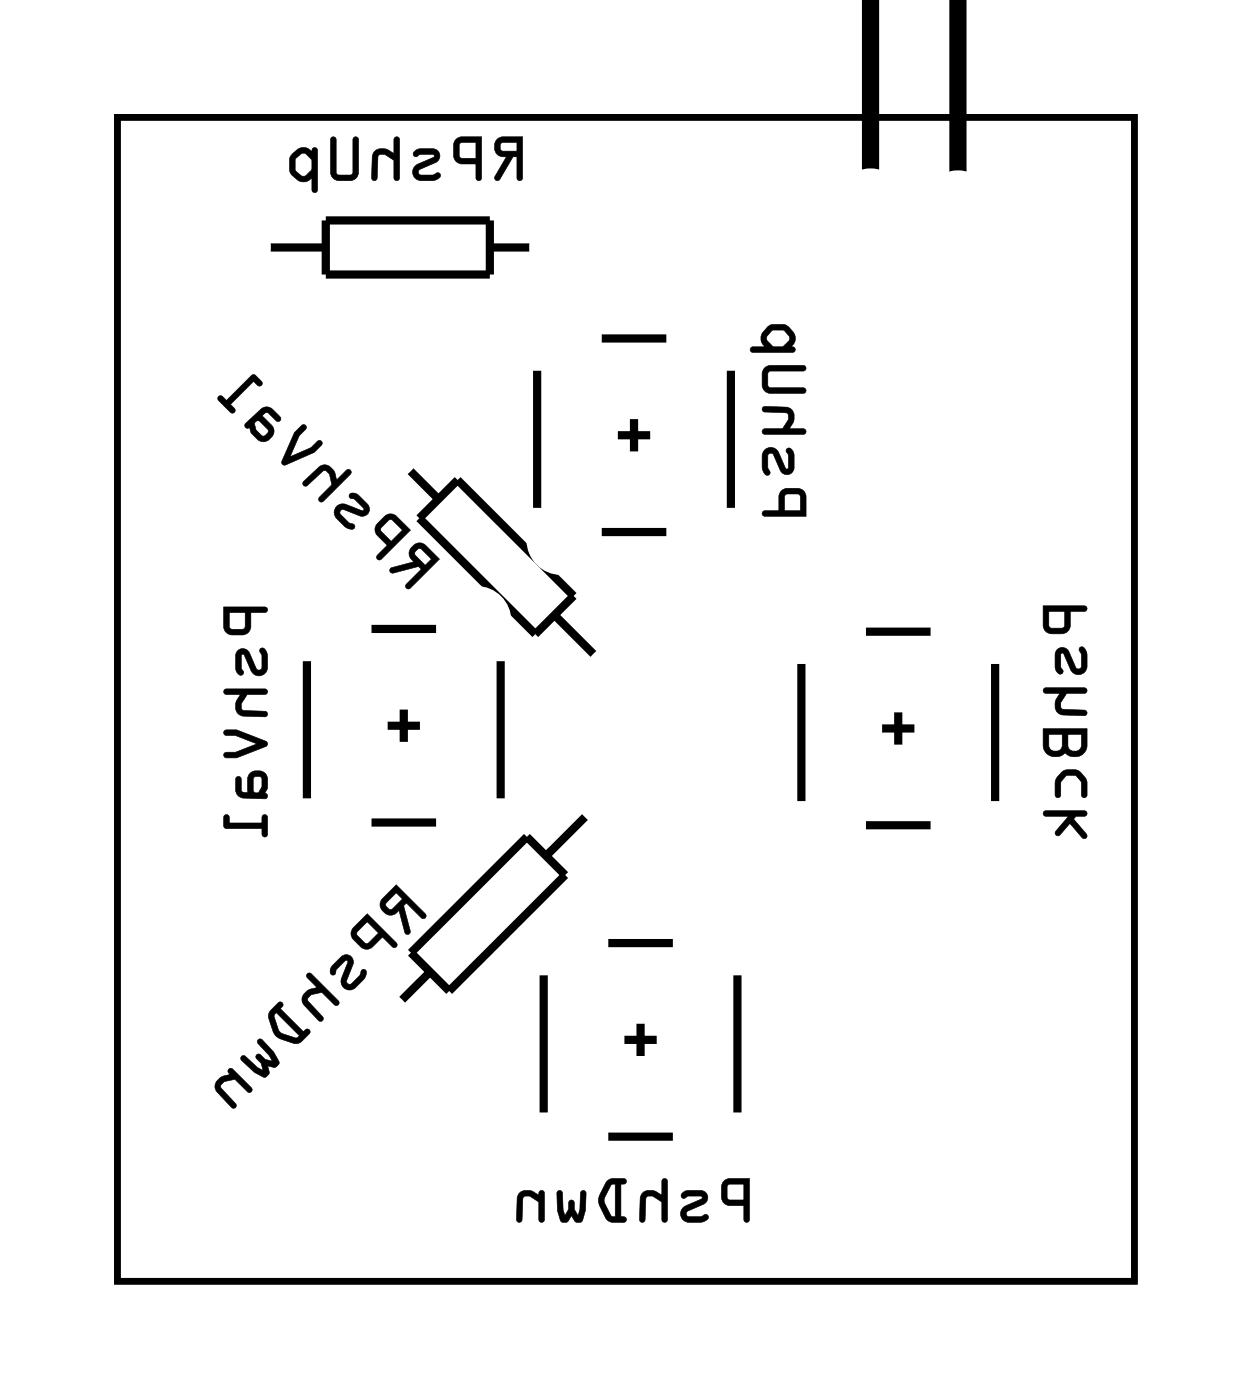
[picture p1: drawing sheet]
<svg xmlns="http://www.w3.org/2000/svg" width="39mm" height="43mm" viewBox="0 0 39 43" stroke-linecap="round" stroke-linejoin="round" font-family="sans-serif">
<path d="M3.6 3.6h31.5v36.1h-31.5z" fill="none" stroke="#000" stroke-width=".2"/>
<g fill="#000">
<path d="M6.9 18.8v.7l.3 .2 .5-.1 .1-.6h.4l.1-.1-.1-.1zM7.1 19h.5v.5h-.5zM7.4 20.2l-.1 .5 .1 .2a.12 .12 0 0 0 .2-.1 .12 .12 0 0 0-.1-.1v-.4l.3 .5a.27 .27 0 0 0 .3 .1 .27 .27 0 0 0 .2-.2v-.5l-.1-.1h-.2l.1 .6-.1 .1-.3-.6-.2-.1zM7 21.4v.1h.4a.38 .38 0 0 0-.1 .4 .38 .38 0 0 0 .2 .3h.8l-.1-.1-.6-.1-.1-.1 .2-.4h.5l.1-.1zM7 22.6v.2h.3l.7 .3-.7 .2h-.3v.2h.3l1-.4-.1-.1-.9-.4zM7.3 24.1v.5l.2 .1h.8l-.1-.1 .1-.4a.31 .31 0 0 0-.3-.3 .31 .31 0 0 0-.3 .3v.4h-.2v-.5zM7.9 24.1h.2v.3l-.1 .2-.2-.1zM7 25.3v.4h1.1v.2h.2l-.1-.6h-.1v.2h-1v-.2z"/>
<path d="M6.9 18.8v.7l.3 .2 .5-.1 .1-.6h.4a.1 .1 0 0 0 .1-.1 .1 .1 0 0 0-.1-.1zM6.9 18.8h1.3l.1 .1-.1 .1h-.4l-.1 .6-.5 .1-.2-.2zM7.1 19h.5v.5h-.5zM7.1 19v.5h.5v-.5zM7.4 20.2h-.1a.71 .71 0 0 0 .1 .7 .12 .12 0 0 0 .2 0 .12 .12 0 0 0-.1-.2v-.4l.3 .5a.28 .28 0 0 0 .3 .2 .28 .28 0 0 0 .2-.3l-.1-.6a.12 .12 0 0 0-.1 .1 .12 .12 0 0 0 0 .1v.4l-.1 .1-.3-.6-.2-.1zM7.4 20.2l.1-.1 .2 .1 .3 .6 .1-.1v-.6h.1l.1 .2v.5l-.2 .1-.3-.1-.3-.5v.4a.1 .1 0 0 1 0 .2 .09 .09 0 0 1-.1 0l-.1-.2zM6.9 21.4l.1 .1h.4a.39 .39 0 0 0 .1 .7h.7a.09 .09 0 0 0 .1-.1 .09 .09 0 0 0-.1-.1h-.6l-.1-.2 .2-.3h.5a.1 .1 0 0 0 .1-.1 .1 .1 0 0 0-.1-.1zM7 21.4h1.3l-.1 .1h-.5l-.2 .3v.2l.7 .1 .1 .1h-.8a.32 .32 0 0 1-.2-.5l.2-.2h-.5zM6.9 22.6l.1 .2h.3l.7 .3-.7 .2h-.3a.1 .1 0 0 0-.1 .1 .1 .1 0 0 0 .1 .1h.3l1-.4-1-.5zM7 22.7l.3-.1 .9 .4 .1 .1-1 .4h-.3v-.2h.3l.7-.2-.7-.3h-.3zM7.3 24.1v.4l.1 .2 .8 .1a.09 .09 0 0 0 .1-.1 .09 .09 0 0 0-.1-.1l.1-.4a.32 .32 0 0 0-.3-.3 .32 .32 0 0 0-.3 .3v.4l-.2-.1v-.4zM7.3 24.1h.2v.5h.2v-.4a.31 .31 0 0 1 .3-.3 .31 .31 0 0 1 .3 .3l-.1 .4 .1 .1h-.8l-.2-.1zM7.9 24.1h.2v.3l-.1 .2-.1-.1zM7.9 24.1l-.1 .4 .2 .1 .1-.2v-.3zM6.9 25.3l.1 .4h1.1v.2a.1 .1 0 0 0 .1 .1 .1 .1 0 0 0 .1-.1v-.6a.1 .1 0 0 0-.1-.1 .1 .1 0 0 0-.1 .1v.2h-1v-.2zM7 25.3h.1v.2h1v-.2h.1l.1 .6h-.2v-.2h-1.1z"/>
<path d="M12.8 16.9l-.1 .3 .1 .2-.7 .3 .1 .1 .8-.2-.4 .5v.2l1-1-.5-.5zM12.9 17.1l.1-.1 .4 .3-.2 .2-.3-.3zM11.9 16l-.3 .4 .4 .5-.3 .3v.2l1-1-.5-.5zM12 16.1h.2l.3 .3-.4 .4-.3-.4zM10.4 15.7v.3l.4 .4h.1l.1-.1-.4-.4v-.1l.5 .2a.22 .22 0 0 0 .3-.1 .22 .22 0 0 0 0-.3l-.3-.2-.2-.1a.12 .12 0 0 0-.1 .1 .12 .12 0 0 0 .2 .1l.3 .3-.7-.2zM9.4 14.9v.1l.1 .1 .5-.5 .2 .1 .1 .3-.4 .4 .1 .2 .9-1h-.1l-.4 .3a.38 .38 0 0 0-.1-.4 .38 .38 0 0 0-.4 0zM9.3 13.2l-.2 .2-.4 .9 .1 .1 .9-.4 .3-.2-.1-.1-.3 .2-.6 .3 .3-.7 .2-.2-.1-.1zM7.6 13.1v.2l.1-.1 .3 .4a.31 .31 0 0 0 .4 0 .31 .31 0 0 0 0-.4l-.3-.3 .1-.1h.1l.3 .3 .1-.2-.4-.3zM7.9 13.1h.1l.3 .2-.1 .2-.3-.2zM6.8 12.3v.1l.4 .4 .1-.1-.2-.2 .8-.7 .1 .2 .1-.2-.3-.2-.8 .8z"/>
<path d="M12.7 17v.2l.1 .2-.7 .2a.1 .1 0 0 0 0 .1 .1 .1 0 0 0 .1 .1l.8-.2-.4 .5a.1 .1 0 0 0 0 .1 .1 .1 0 0 0 .1 0l.9-.9-.5-.5h-.2zM12.8 16.9h.3l.5 .4-1 .9v-.1l.5-.5-.1-.1-.8 .3-.1-.1v-.1l.7-.2-.1-.2zM12.9 17h.2l.3 .3-.2 .2-.3-.3zM12.9 17l-.1 .2 .4 .3 .2-.2-.3-.3zM11.9 16l-.3 .4 .4 .5-.3 .3a.1 .1 0 0 0 0 .1 .1 .1 0 0 0 .1 0l.9-.9-.5-.5zM11.9 16h.3l.5 .4-1 .9v-.1l.3-.3-.4-.5zM11.8 16.4l.3-.3 .4 .3-.4 .4-.3-.3zM12 16.1l-.2 .3 .3 .4 .4-.4-.3-.3zM10.4 15.7v.3l.3 .3 .2 .1a.12 .12 0 0 0 0-.1 .12 .12 0 0 0-.1-.1l-.3-.3 .1-.1 .7 .2 .1-.1v-.2a.71 .71 0 0 0-.5-.4 .12 .12 0 0 0-.1 .1 .12 .12 0 0 0 .2 .1l.2 .3-.6-.2zM10.4 15.7l.3-.1 .6 .2-.3-.3a.11 .11 0 0 1-.2-.1 .09 .09 0 0 1 .1-.1l.2 .1 .3 .2a.22 .22 0 0 1 0 .3 .22 .22 0 0 1-.3 .1l-.6-.2v.2l.5 .3-.1 .1h-.1l-.4-.4zM9.4 14.9a.09 .09 0 0 0 0 .1 .09 .09 0 0 0 .1 0l.5-.4 .2 .1 .1 .3-.4 .4a.1 .1 0 0 0 0 .1 .1 .1 0 0 0 .1 0l.9-.8a.1 .1 0 0 0 0-.1 .1 .1 0 0 0-.2 0l-.3 .3a.39 .39 0 0 0-.5-.4zM9.4 14.9l.5-.4a.32 .32 0 0 1 .5 .2v.2l.4-.3h.1l-.9 .9-.1-.1 .4-.4-.1-.3-.2-.1-.5 .5-.1-.1zM9.3 13.2l-.2 .2-.4 1 1-.4 .3-.2a.1 .1 0 0 0 0-.1 .1 .1 0 0 0-.2 0l-.2 .2-.6 .3 .3-.7 .2-.2a.1 .1 0 0 0 0-.1 .1 .1 0 0 0-.2 0zM9.1 13.4l.3-.2h.1l-.5 1 .6-.3 .3-.2 .1 .1-.3 .2-.9 .4-.1-.1zM7.6 13.1a.1 .1 0 0 0 0 .2 .09 .09 0 0 0 .1-.1l.3 .4a.32 .32 0 0 0 .4 0 .32 .32 0 0 0 0-.4l-.3-.3 .2-.1 .2 .2a.1 .1 0 0 0 .2 0 .1 .1 0 0 0 0-.1l-.3-.3h-.2zM7.6 13.1l.7-.5 .4 .3-.1 .2-.3-.3h-.1l-.1 .1 .3 .3a.31 .31 0 0 1 0 .4 .31 .31 0 0 1-.4 0l-.3-.4h-.1zM7.9 13.1h.1l.3 .2v.1l-.2 .1-.2-.2zM7.9 13.1v.2l.2 .2 .2-.1v-.1l-.2-.2zM6.8 12.3v.1l.3 .4a.1 .1 0 0 0 .2 0 .1 .1 0 0 0 0-.2l-.2-.1 .8-.7 .1 .1a.1 .1 0 0 0 .1 0 .1 .1 0 0 0 0-.1l-.3-.2-.8 .8-.1-.1zM6.8 12.3l.2 .1 .8-.8 .3 .2-.1 .2-.1-.2-.8 .7 .2 .2-.1 .1-.4-.4z"/>
<path d="M15.4 4.3a.32 .32 0 0 0-.1 .4 .32 .32 0 0 0 .4 .2l-.4 .6 .1 .1 .5-.7h.1v.6l.1 .1 .1-1.4zM15.5 4.4h.5v.3h-.5zM14.1 4.3l-.1 .2 .1 .4 .1 .2h.5v.4l.2 .1v-1.4zM14.2 4.4h.5v.5h-.5zM12.8 4.7a.12 .12 0 0 0 .1 .2 .12 .12 0 0 0 .1-.1h.4l-.5 .3a.27 .27 0 0 0-.1 .3 .27 .27 0 0 0 .2 .2l.6-.1v-.1h-.2h-.4v-.2l.5-.2a.22 .22 0 0 0 .1-.2 .22 .22 0 0 0-.2-.2h-.4zM11.6 4.7l-.1 .2v.7l.2-.1v-.6l.1-.1 .4 .2v.5l.1 .1v-1.3h-.1v.5l-.3-.2zM10.3 4.3v1.1l.1 .2h.5l.2-.3v-1l-.1-.1-.1 .1v1.1h-.4l-.1-.1v-1zM9.1 4.8l-.1 .1a.54 .54 0 0 0 .4 .7l.3-.1v.4h.1v-1.3a.09 .09 0 0 0-.1 0 .09 .09 0 0 0 0 .1l-.3-.1zM9.2 4.9l.2-.2 .3 .3v.3l-.3 .2-.3-.2z"/>
<path d="M15.4 4.3a.32 .32 0 0 0-.1 .4 .32 .32 0 0 0 .4 .2l-.4 .6a.1 .1 0 0 0 .1 .1 .1 .1 0 0 0 .1 0l.4-.7h.1v.6a.1 .1 0 0 0 .1 .1 .1 .1 0 0 0 .1-.1v-1.3h-.6zM15.4 4.3l.8-.1-.1 1.4-.1-.1v-.6h-.1l-.4 .7-.2-.1 .4-.6a.31 .31 0 0 1-.4-.2 .31 .31 0 0 1 .1-.4zM15.5 4.4h.5v.3h-.4zM15.5 4.4v.3h.5v-.3zM14.1 4.3l-.1 .2 .1 .4 .1 .2h.5v.4a.1 .1 0 0 0 .1 .1 .1 .1 0 0 0 .1-.1v-1.3h-.6zM14.1 4.3l.8-.1v1.4l-.1-.1-.1-.4h-.5l-.1-.2zM14.3 4.4h.4v.5h-.4zM14.2 4.4v.5h.5v-.5zM12.8 4.7a.12 .12 0 0 0 .1 .2 .12 .12 0 0 0 .1-.1h.4l-.5 .3a.28 .28 0 0 0-.1 .3 .28 .28 0 0 0 .2 .2l.6-.1a.12 .12 0 0 0-.1-.1 .12 .12 0 0 0-.1 0h-.4v-.1l.6-.3v-.3l-.1-.1a.71 .71 0 0 0-.7 .1zM12.8 4.7l.2-.1h.4a.22 .22 0 0 1 .2 .2 .22 .22 0 0 1-.1 .2l-.5 .2v.2h.4h.2v.1l-.2 .1h-.5l-.1-.2v-.2l.7-.4h-.5a.09 .09 0 0 1-.1 .1 .11 .11 0 0 1-.1-.2zM11.6 4.7l-.1 .8a.09 .09 0 0 0 .1 .1 .09 .09 0 0 0 .1-.1v-.6l.2-.1 .3 .2v.5a.1 .1 0 0 0 .1 .1 .1 .1 0 0 0 .1-.1v-1.2a.1 .1 0 0 0-.1-.1 .1 .1 0 0 0-.1 .1v.5l-.3-.2zM11.6 4.7l.3-.1 .3 .2v-.5h.1v1.3l-.1-.1v-.5l-.3-.2h-.2v.7l-.2 .1v-.7zM10.3 4.3l-.1 1 .1 .2 .2 .1h.4l.2-.2v-1.1a.1 .1 0 0 0-.1-.1 .1 .1 0 0 0-.1 .1v1.1h-.4l-.1-.1v-1zM10.3 4.3h.1v1l.1 .1h.4v-1.1h.1h.1v1l-.2 .3h-.5l-.1-.2zM9.1 4.8l-.1 .2a.5 .5 0 0 0 .2 .6h.3l.2-.1-.1 .4a.1 .1 0 0 0 .1 .1 .1 .1 0 0 0 .1-.1v-1.2a.1 .1 0 0 0-.1-.1 .1 .1 0 0 0 0 .1l-.3-.1zM9.1 4.7l.3-.1 .3 .1v-.1h.1v1.4l-.1-.1v-.4l-.2 .1h-.2l-.3-.2v-.5zM9.2 4.9l.2-.1 .2 .2v.3l-.2 .1-.2-.1zM9.2 4.9l-.1 .4 .4 .2 .2-.2v-.3l-.3-.3z"/>
<path d="M24.2 15.2l-.1 .6h-.4l-.1 .2h1.4l-.1-.8-.2-.1zM24.3 15.3h.5v.5h-.5zM23.7 13.9l-.1 .6 .1 .2h.1v-.2v-.4h.2l.2 .5a.22 .22 0 0 0 .2 .1 .22 .22 0 0 0 .2-.2v-.4l-.1-.2a.12 .12 0 0 0-.2 .1 .12 .12 0 0 0 .1 .1v.4l-.4-.6h-.1zM23.6 12.6l.1 .2h.6l.1 .1-.2 .4h-.5l-.1 .1h1.4l-.1-.1h-.5a.38 .38 0 0 0 .2-.4 .38 .38 0 0 0-.3-.3zM23.7 11.4l-.1 .5 .2 .3 1.2-.1-.1-.1h-1l-.1-.1v-.4h1.1l.1-.1-.1-.1h-1zM23.8 10.1l-.2 .4 .1 .2-.4 .1v.1h1.3a.09 .09 0 0 0 0-.1 .09 .09 0 0 0-.1-.1l.1-.3-.2-.3h-.4zM23.9 10.3l.4-.1 .1 .3-.2 .2h-.3l-.2-.2z"/>
<path d="M24.2 15.2l-.1 .6h-.4a.1 .1 0 0 0-.1 .1 .1 .1 0 0 0 .1 .1h1.3v-.6l-.1-.2-.2-.1zM24.2 15.2l.2-.1 .5 .1 .1 .8h-1.4l.1-.2h.4zM24.3 15.3h.5v.5h-.5zM24.3 15.3v.5h.5v-.5zM23.7 13.9l-.1 .6 .1 .2a.12 .12 0 0 0 .1-.1 .12 .12 0 0 0 0-.1v-.4h.1l.3 .6h.3l.1-.1a.71 .71 0 0 0-.1-.7 .12 .12 0 0 0-.2 .1 .12 .12 0 0 0 .1 .1v.4l-.4-.6h-.1zM23.7 14l.2-.1h.1l.4 .6v-.4a.09 .09 0 0 1 0-.1 .09 .09 0 0 1 .1-.1l.1 .2v.4a.22 .22 0 0 1-.2 .2 .22 .22 0 0 1-.2-.1l-.2-.5-.2-.1v.5v.2h-.1l-.1-.2zM23.6 12.6l.1 .2h.6l.1 .1-.2 .4h-.5a.1 .1 0 0 0-.1 .1 .1 .1 0 0 0 .1 .1h1.2a.1 .1 0 0 0 .1-.1 .1 .1 0 0 0-.1-.1h-.5a.39 .39 0 0 0-.1-.7zM23.6 12.6h.7a.32 .32 0 0 1 .2 .5l-.1 .2h.5v.1h-1.2v-.1h.5l.2-.4-.1-.1h-.6zM23.7 11.4l-.1 .5 .2 .3h1.1a.1 .1 0 0 0 .1-.1 .1 .1 0 0 0-.1-.1h-1l-.1-.1v-.4h1.1a.1 .1 0 0 0 .1-.1 .1 .1 0 0 0-.1-.1h-1zM23.7 11.4l.2-.1h1v.1v.1h-1.1v.4l.1 .1h1v.1l-1.1 .1-.2-.3zM23.8 10.1l-.2 .4 .1 .2h-.4a.1 .1 0 0 0-.1 .1 .1 .1 0 0 0 .1 .1h1.2a.1 .1 0 0 0 .1-.1 .1 .1 0 0 0-.1-.1l.1-.1v-.2l-.2-.3-.4-.1zM23.8 10.1h.2h.4l.2 .3-.1 .4h.1v.1h-1.3v-.1h.4l-.1-.3zM23.9 10.3l.4-.1 .1 .2v.2l-.2 .1h-.3l-.1-.2zM23.9 10.3l-.2 .2 .2 .2h.4l.2-.2-.2-.3z"/>
<path d="M32.3 18.8v.7l.3 .1h.5v-.6h.5l.1-.1-.1-.1zM32.5 19h.5l-.1 .4h-.4zM32.7 20.1v.6l.1 .2a.12 .12 0 0 0 .1-.1 .12 .12 0 0 0 0-.1v-.5l.3 .6a.27 .27 0 0 0 .3 .1 .27 .27 0 0 0 .2-.3l-.1-.4-.1-.1h-.1l.1 .5-.1 .1-.3-.6h-.2zM32.3 21.3l.1 .2h.4a.38 .38 0 0 0-.1 .4 .38 .38 0 0 0 .2 .3h.7v-.2h-.7v-.1l.1-.4h.6v-.2zM32.3 22.6v.5a.39 .39 0 0 0 .3 .3 .39 .39 0 0 0 .4-.1l.3 .2a.36 .36 0 0 0 .4-.4v-.5zM33.1 22.8h.4v.3a.21 .21 0 0 1-.2 .2 .21 .21 0 0 1-.2-.2zM32.5 22.8h.4v.3a.21 .21 0 0 1-.2 .2 .21 .21 0 0 1-.2-.2zM32.9 23.9l-.2 .3v.5h.1l.1-.5 .1-.2h.3l.2 .2v.5h.2v-.4a.49 .49 0 0 0-.8-.4zM32.3 25.2l.1 .1h.7l-.4 .5v.1l.4-.4 .4 .5 .2-.1-.4-.5v-.1h.3v-.2z"/>
<path d="M32.3 18.8v.7l.3 .2 .5-.1v-.6h.5a.1 .1 0 0 0 .1-.1 .1 .1 0 0 0-.1-.1zM32.3 18.8h1.3l.1 .1h-.1h-.5v.7h-.5l-.3-.1zM32.5 19h.5l-.1 .4h-.4zM32.5 18.9v.5h.5v-.5zM32.7 20.1v.1a.71 .71 0 0 0 .1 .7 .12 .12 0 0 0 .1-.1 .12 .12 0 0 0 0-.1v-.5l.2 .6a.28 .28 0 0 0 .4 .1 .28 .28 0 0 0 .2-.3l-.1-.5a.12 .12 0 0 0-.2 0 .12 .12 0 0 0 .1 .2v.4h-.1l-.3-.6h-.2zM32.7 20.1h.2l.2 .1 .3 .5 .1-.1-.1-.5h.2l.1 .2-.1 .4-.1 .2-.3-.1-.3-.6v.5a.09 .09 0 0 1 0 .1 .09 .09 0 0 1-.1 .1l-.1-.2zM32.3 21.3l.1 .2h.4a.39 .39 0 0 0 .1 .7h.7a.09 .09 0 0 0 .1-.1 .09 .09 0 0 0-.1-.1h-.7v-.2l.1-.3h.6a.1 .1 0 0 0 .1-.1 .1 .1 0 0 0-.1-.1zM32.3 21.3h1.3v.2h-.6l-.2 .3 .1 .2h.7v.2h-.7a.32 .32 0 0 1-.2-.5l.1-.2h-.4zM32.3 22.6v.5a.4 .4 0 0 0 .3 .4 .4 .4 0 0 0 .4-.2l.3 .2a.37 .37 0 0 0 .4-.4v-.5zM32.3 22.6h1.4v.5a.39 .39 0 0 1-.3 .3 .39 .39 0 0 1-.4-.1 .39 .39 0 0 1-.4 .1 .39 .39 0 0 1-.3-.3zM33.1 22.8h.4v.3a.2 .2 0 0 1-.2 .2 .2 .2 0 0 1-.2-.2zM33.1 22.8v.3a.22 .22 0 0 0 .2 .2 .22 .22 0 0 0 .2-.2v-.3zM32.5 22.8h.4v.3a.2 .2 0 0 1-.2 .2 .2 .2 0 0 1-.2-.2zM32.5 22.8v.3a.22 .22 0 0 0 .2 .2 .22 .22 0 0 0 .2-.2v-.3zM32.9 23.9l-.2 .3v.4a.1 .1 0 0 0 .1 .1 .1 .1 0 0 0 .1-.1v-.4l.2-.2 .2 .1 .2 .1v.4a.1 .1 0 0 0 .1 .1 .1 .1 0 0 0 .1-.1l-.1-.5a.51 .51 0 0 0-.7-.2zM32.9 23.9h.2h.4l.1 .3v.5h-.1v-.5l-.2-.2h-.3l-.1 .2-.1 .5h-.1v-.5zM32.3 25.1l.1 .2h.7l-.4 .5a.09 .09 0 0 0 0 .1 .09 .09 0 0 0 .1 0l.3-.4 .4 .5a.1 .1 0 0 0 .1 0 .11 .11 0 0 0 .1-.2l-.4-.4v-.1h.3a.1 .1 0 0 0 .1-.1 .1 .1 0 0 0-.1-.1zM32.3 25.2l1.3-.1v.2h-.3l-.1 .1 .5 .5-.2 .1-.4-.5-.4 .4v-.1l.4-.5h-.7z"/>
<path d="M3.6 3.6v36.1h31.5v-36.1zM3.6 3.6h31.5v36.1h-31.5z"/>
<path d="M12.3 27.4l-.5 .5a.31 .31 0 0 0 .1 .4 .31 .31 0 0 0 .5-.1l.2 .8 .1-.1-.2-.8 .1-.1 .4 .4h.2zM12 28l.3-.3 .2 .2-.4 .3-.1-.1zM11.4 28.3l-.5 .5v.3l.5 .3 .4-.4 .3 .3h.2v-.1zM11.4 28.6l.3 .3-.3 .3-.4-.3zM10.6 29.7l-.3 .2-.1 .3a.12 .12 0 0 0 .2 0 .12 .12 0 0 0 0-.2l.4-.2-.2 .5a.27 .27 0 0 0 .1 .3 .27 .27 0 0 0 .3 0l.4-.5-.2-.1-.1 .2-.3 .3-.1-.1 .2-.5a.22 .22 0 0 0-.1-.3 .22 .22 0 0 0-.2 .1zM9.5 30.2v.1l.3 .3a.38 .38 0 0 0-.4 .2 .38 .38 0 0 0 0 .4l.5 .5 .1-.2-.5-.5 .1-.2h.4l.4 .4 .1-.1-.9-.9zM8.6 31.1l-.3 .3a.8 .8 0 0 0 .8 .9h.2l.3-.4h-.1l-.1 .1-.7-.7v-.2zM8.5 31.4h.1l.7 .7-.2 .1-.4-.2zM7.5 32.7v.2a.95 .95 0 0 0 .7 .5l.1-.1v-.3l.2 .1 .1-.1a.95 .95 0 0 0-.5-.8h-.1v.1l.4 .6-.5-.2 .2 .5-.5-.5zM7.1 33.1v.2a.38 .38 0 0 0-.3 .2 .38 .38 0 0 0-.1 .4l.5 .5 .1-.2-.5-.5 .1-.2h.4l.4 .4 .1-.1-.6-.7z"/>
<path d="M12.3 27.4l-.5 .4a.32 .32 0 0 0 .1 .5 .32 .32 0 0 0 .5-.1l.1 .7a.1 .1 0 0 0 .1 .1 .1 .1 0 0 0 .1-.1l-.2-.8 .1-.1 .4 .5a.1 .1 0 0 0 .2 0 .1 .1 0 0 0 0-.2zM12.3 27.4l.9 1h-.1l-.5-.4-.1 .1 .2 .8-.1 .1-.2-.8a.31 .31 0 0 1-.5 .1 .31 .31 0 0 1 0-.4zM12.3 27.7l.2 .2-.4 .3-.1-.2zM12.3 27.7l-.4 .3 .2 .2 .4-.3zM11.4 28.3l-.5 .5v.3l.5 .3 .4-.4 .3 .4a.1 .1 0 0 0 .2 0 .1 .1 0 0 0 0-.2zM11.4 28.3l.9 .9v.1h-.1l-.4-.3-.4 .4-.4-.3-.1-.3zM11.4 28.6l.3 .3-.3 .3-.3-.3zM11.4 28.6l-.4 .3 .4 .4 .3-.4zM10.3 29.9l-.1 .2a.12 .12 0 0 0 .2 .1 .12 .12 0 0 0 0-.2l.4-.2-.2 .5a.28 .28 0 0 0 .1 .3 .28 .28 0 0 0 .3 0l.4-.5a.12 .12 0 0 0-.2 0 .12 .12 0 0 0-.1 .1l-.2 .3-.2-.1 .3-.6-.2-.2h-.2zM10.6 29.7a.22 .22 0 0 1 .2-.1 .22 .22 0 0 1 .1 .3l-.2 .5 .1 .1 .3-.3 .1-.1h.1l-.1 .3-.3 .3h-.2l-.1-.2 .2-.7-.4 .3a.09 .09 0 0 1 0 .1 .11 .11 0 0 1-.2-.1l.1-.2zM9.5 30.2v.1l.3 .3a.39 .39 0 0 0-.4 .6l.5 .4a.09 .09 0 0 0 .1 0 .09 .09 0 0 0 0-.1l-.5-.5 .1-.2h.4l.3 .3a.1 .1 0 0 0 .2 0 .1 .1 0 0 0 0-.1l-.9-.8zM9.5 30.2h.1l.9 .9-.1 .1-.4-.5-.5 .2v.1l.5 .5-.1 .1-.5-.4a.32 .32 0 0 1 .2-.5l.2-.1-.3-.3zM8.6 31.1l-.3 .4 .2 .6 .6 .3 .5-.4a.1 .1 0 0 0 0-.1 .1 .1 0 0 0-.1 0l-.1 .1-.7-.7v-.1a.1 .1 0 0 0 0-.1 .1 .1 0 0 0-.1 0zM8.4 31.3l.3-.2 .1 .1-.1 .1 .7 .7 .1-.1 .1 .1-.4 .3-.5-.1-.2-.2-.2-.5zM8.6 31.4l.7 .7-.2 .1-.4-.2-.2-.5zM8.6 31.4l-.1 .1 .2 .5 .5 .2 .1-.1zM8 32.2v.2l.4 .5-.3-.2a.1 .1 0 0 0-.2 0 .1 .1 0 0 0 0 .1l.2 .4-.5-.5a.1 .1 0 0 0-.1 0 .1 .1 0 0 0 0 .2l.7 .5 .1-.1v-.3l.2 .1 .1-.1-.1-.4-.4-.4zM8 32.2h.1l.5 .7-.1 .2-.2-.1v.3l-.1 .1-.3-.2-.4-.4v-.1h.1l.6 .5-.2-.5 .5 .2-.5-.6zM7.1 33.1v.2a.39 .39 0 0 0-.4 .6l.5 .4a.09 .09 0 0 0 .1 0 .09 .09 0 0 0 0-.1l-.4-.5v-.2h.4l.4 .3a.1 .1 0 0 0 .1 0 .1 .1 0 0 0 0-.1l-.6-.6zM7.1 33.1h.1l.6 .7h-.1l-.4-.4-.4 .1-.1 .2 .5 .5-.1 .1-.5-.4a.32 .32 0 0 1 .2-.5l.2-.1z"/>
<path d="M22.4 36.6l-.1 .2 .1 .4 .1 .1 .5 .1v.4l.2 .1v-1.4zM22.5 36.7h.5v.5h-.5zM21.1 37a.12 .12 0 0 0 .1 .2 .12 .12 0 0 0 .1-.1h.4l-.5 .3a.27 .27 0 0 0-.1 .3 .27 .27 0 0 0 .2 .2l.6-.1v-.2l-.2 .1h-.4v-.2l.5-.2a.22 .22 0 0 0 .1-.2 .22 .22 0 0 0-.2-.2h-.4zM19.9 37l-.1 .1v.8l.2-.1v-.6l.1-.1 .4 .2v.5l.1 .1v-1.3h-.1v.4l-.3-.1zM18.8 36.6a.81 .81 0 0 0 0 1.2l.5 .1 .1-.1-.2-.1v-1h.2v-.1l-.4-.1zM18.9 36.7h.2v1h-.2l-.2-.5zM17.3 36.9l-.1 .1a.95 .95 0 0 0 .2 .9h.2l.1-.2 .1 .2h.2a.95 .95 0 0 0 .2-.9l-.1-.1h-.1l-.1 .8-.2-.5-.2 .5-.1-.8zM16.1 37l-.1 .1v.8l.2-.1v-.6l.1-.1 .4 .2v.5l.1 .1v-1h-.1v.1l-.3-.1z"/>
<path d="M22.4 36.6l-.1 .2 .1 .4 .1 .2h.5v.4a.1 .1 0 0 0 .1 .1 .1 .1 0 0 0 .1-.1v-1.3h-.6zM22.4 36.6l.8-.1v1.4l-.1-.1-.1-.4-.5-.1-.1-.1zM22.6 36.7h.4v.5h-.4zM22.5 36.7v.5h.5v-.5zM21.1 37a.12 .12 0 0 0 .1 .2 .12 .12 0 0 0 .1-.1h.4l-.5 .3a.28 .28 0 0 0-.1 .3 .28 .28 0 0 0 .2 .2l.6-.1a.12 .12 0 0 0-.1-.1 .12 .12 0 0 0-.1 0h-.4v-.1l.6-.4v-.2l-.1-.1a.71 .71 0 0 0-.7 .1zM21.1 37l.2-.1h.4a.22 .22 0 0 1 .2 .2 .22 .22 0 0 1-.1 .2l-.5 .2v.2h.4h.2v.1l-.2 .1h-.5l-.1-.2v-.2l.7-.4h-.5a.09 .09 0 0 1-.1 0 .09 .09 0 0 1-.1-.1zM19.9 37l-.1 .8a.09 .09 0 0 0 .1 .1 .09 .09 0 0 0 .1-.1v-.6l.2-.1 .3 .2v.5a.1 .1 0 0 0 .1 .1 .1 .1 0 0 0 .1-.1v-1.2a.1 .1 0 0 0-.1-.1 .1 .1 0 0 0-.1 .1v.4l-.3-.1zM19.9 37l.3-.1 .3 .2v-.5h.1v1.3l-.1-.1v-.5l-.3-.2h-.2v.7l-.2 .1v-.8zM18.8 36.6l-.3 .5 .1 .3 .2 .5h.5a.1 .1 0 0 0 .1-.1 .1 .1 0 0 0-.1-.1h-.1v-1h.1a.1 .1 0 0 0 .1-.1 .1 .1 0 0 0-.1-.1zM18.8 36.6l.2-.1 .4 .1-.1 .1h-.1v1h.2l-.1 .2-.4-.1-.3-.4v-.4zM18.9 36.7h.2v1h-.2l-.2-.5zM18.9 36.7l-.2 .5 .2 .5h.2v-1zM17.3 36.9v.6l.1 .4h.2l.1-.2 .1 .2h.2l.2-.9a.1 .1 0 0 0-.1-.1 .1 .1 0 0 0-.1 .1l-.1 .7-.1-.4a.1 .1 0 0 0-.1-.1 .1 .1 0 0 0-.1 .1l-.1 .4-.1-.8zM17.3 36.9l.1 .1 .1 .7 .2-.5 .2 .5 .1-.7 .1-.1v.6l-.1 .4h-.2l-.1-.2-.1 .2-.2-.1-.1-.3zM16.1 37l-.1 .8a.09 .09 0 0 0 .1 .1 .09 .09 0 0 0 .1-.1v-.6l.2-.1 .3 .2v.5a.1 .1 0 0 0 .1 .1 .1 .1 0 0 0 .1-.1v-.8a.11 .11 0 0 0-.2-.1 .1 .1 0 0 0 0 .1l-.3-.1zM16.1 37l.3-.1 .3 .2v-.2h.1v1l-.1-.1v-.5l-.3-.2h-.2v.7l-.2 .1v-.8z"/>
</g>
<g fill="none" stroke="#000" stroke-width=".25">
<path d="M8.3 7.7h1.8M10.1 6.8h5.1v1.7h-5.1zM11.5 19.5h2M12.6 14.5l1 1M14.2 14.9l3.6 3.6-1.2 1.2-3.6-3.6zM15.2 7.7h1.3M16.6 11.5v4.2M17.2 19.1l1.3 1.3M18.6 16.5h2M18.6 10.5h2M19.1 13.5h1M19.6 13v1"/>
<path d="M22.6 11.5v4.2M26.8 19.6h2M9.5 20.5v4.2M11.5 25.5h2M12 22.5h1M12.5 22v1M13.3 30.1l-.9 1M15.5 20.5v4.2M16.3 25.9l1.2 1.2-3.6 3.6-1.2-1.2zM16.8 30.2v4.3M18.2 25.2l-1.3 1.3M18.8 35.2h2"/>
<path d="M18.8 29.2h2M19.3 32.2h1M19.8 31.7v1M22.8 30.2v4.3M24.8 20.6v4.2M26.8 25.6h2M27.3 22.6h1M27.8 22.1v1M30.8 20.6v4.2"/>
</g>
<path d="M27 0v5.3M29.7 0v5.4" fill="none" stroke="#000" stroke-width=".53"/>
<circle cx="7.3" cy="7.7" r=".7" fill="#fff"/>
<circle cx="7.3" cy="7.7" r=".7" fill="none" stroke="#fff" stroke-width=".76" stroke-linecap="butt"/>
<circle cx="17.5" cy="7.7" r=".7" fill="#fff"/>
<circle cx="17.5" cy="7.7" r=".7" fill="none" stroke="#fff" stroke-width=".76" stroke-linecap="butt"/>
<circle cx="18.9" cy="24.6" r=".7" fill="#fff"/>
<circle cx="18.9" cy="24.6" r=".7" fill="none" stroke="#fff" stroke-width=".76" stroke-linecap="butt"/>
<circle cx="11.7" cy="31.7" r=".7" fill="#fff"/>
<circle cx="11.7" cy="31.7" r=".7" fill="none" stroke="#fff" stroke-width=".76" stroke-linecap="butt"/>
<circle cx="19.1" cy="21" r=".7" fill="#fff"/>
<circle cx="19.1" cy="21" r=".7" fill="none" stroke="#fff" stroke-width=".76" stroke-linecap="butt"/>
<circle cx="12" cy="13.8" r=".7" fill="#fff"/>
<circle cx="12" cy="13.8" r=".7" fill="none" stroke="#fff" stroke-width=".76" stroke-linecap="butt"/>
<circle cx="22.1" cy="35.5" r=".7" fill="#fff"/>
<circle cx="22.1" cy="35.5" r=".7" fill="none" stroke="#fff" stroke-width=".76" stroke-linecap="butt"/>
<circle cx="22.1" cy="29" r=".7" fill="#fff"/>
<circle cx="22.1" cy="29" r=".7" fill="none" stroke="#fff" stroke-width=".76" stroke-linecap="butt"/>
<circle cx="17.6" cy="35.5" r=".7" fill="#fff"/>
<circle cx="17.6" cy="35.5" r=".7" fill="none" stroke="#fff" stroke-width=".76" stroke-linecap="butt"/>
<circle cx="17.6" cy="29" r=".7" fill="#fff"/>
<circle cx="17.6" cy="29" r=".7" fill="none" stroke="#fff" stroke-width=".76" stroke-linecap="butt"/>
<circle cx="21.9" cy="16.7" r=".7" fill="#fff"/>
<circle cx="21.9" cy="16.7" r=".7" fill="none" stroke="#fff" stroke-width=".76" stroke-linecap="butt"/>
<circle cx="21.9" cy="10.2" r=".7" fill="#fff"/>
<circle cx="21.9" cy="10.2" r=".7" fill="none" stroke="#fff" stroke-width=".76" stroke-linecap="butt"/>
<circle cx="17.4" cy="16.7" r=".7" fill="#fff"/>
<circle cx="17.4" cy="16.7" r=".7" fill="none" stroke="#fff" stroke-width=".76" stroke-linecap="butt"/>
<circle cx="17.4" cy="10.2" r=".7" fill="#fff"/>
<circle cx="17.4" cy="10.2" r=".7" fill="none" stroke="#fff" stroke-width=".76" stroke-linecap="butt"/>
<circle cx="14.8" cy="25.7" r=".7" fill="#fff"/>
<circle cx="14.8" cy="25.7" r=".7" fill="none" stroke="#fff" stroke-width=".76" stroke-linecap="butt"/>
<circle cx="14.8" cy="19.2" r=".7" fill="#fff"/>
<circle cx="14.8" cy="19.2" r=".7" fill="none" stroke="#fff" stroke-width=".76" stroke-linecap="butt"/>
<circle cx="10.3" cy="25.7" r=".7" fill="#fff"/>
<circle cx="10.3" cy="25.7" r=".7" fill="none" stroke="#fff" stroke-width=".76" stroke-linecap="butt"/>
<circle cx="10.3" cy="19.2" r=".7" fill="#fff"/>
<circle cx="10.3" cy="19.2" r=".7" fill="none" stroke="#fff" stroke-width=".76" stroke-linecap="butt"/>
<circle cx="30.1" cy="25.8" r=".7" fill="#fff"/>
<circle cx="30.1" cy="25.8" r=".7" fill="none" stroke="#fff" stroke-width=".76" stroke-linecap="butt"/>
<circle cx="30.1" cy="19.3" r=".7" fill="#fff"/>
<circle cx="30.1" cy="19.3" r=".7" fill="none" stroke="#fff" stroke-width=".76" stroke-linecap="butt"/>
<circle cx="25.6" cy="25.8" r=".7" fill="#fff"/>
<circle cx="25.6" cy="25.8" r=".7" fill="none" stroke="#fff" stroke-width=".76" stroke-linecap="butt"/>
<circle cx="25.6" cy="19.3" r=".7" fill="#fff"/>
<circle cx="25.6" cy="19.3" r=".7" fill="none" stroke="#fff" stroke-width=".76" stroke-linecap="butt"/>
<circle cx="27" cy="6.3" r=".7" fill="#fff"/>
<circle cx="27" cy="6.3" r=".7" fill="none" stroke="#fff" stroke-width=".76" stroke-linecap="butt"/>
<circle cx="29.7" cy="6.4" r=".7" fill="#fff"/>
<circle cx="29.7" cy="6.4" r=".7" fill="none" stroke="#fff" stroke-width=".76" stroke-linecap="butt"/>
</svg>
